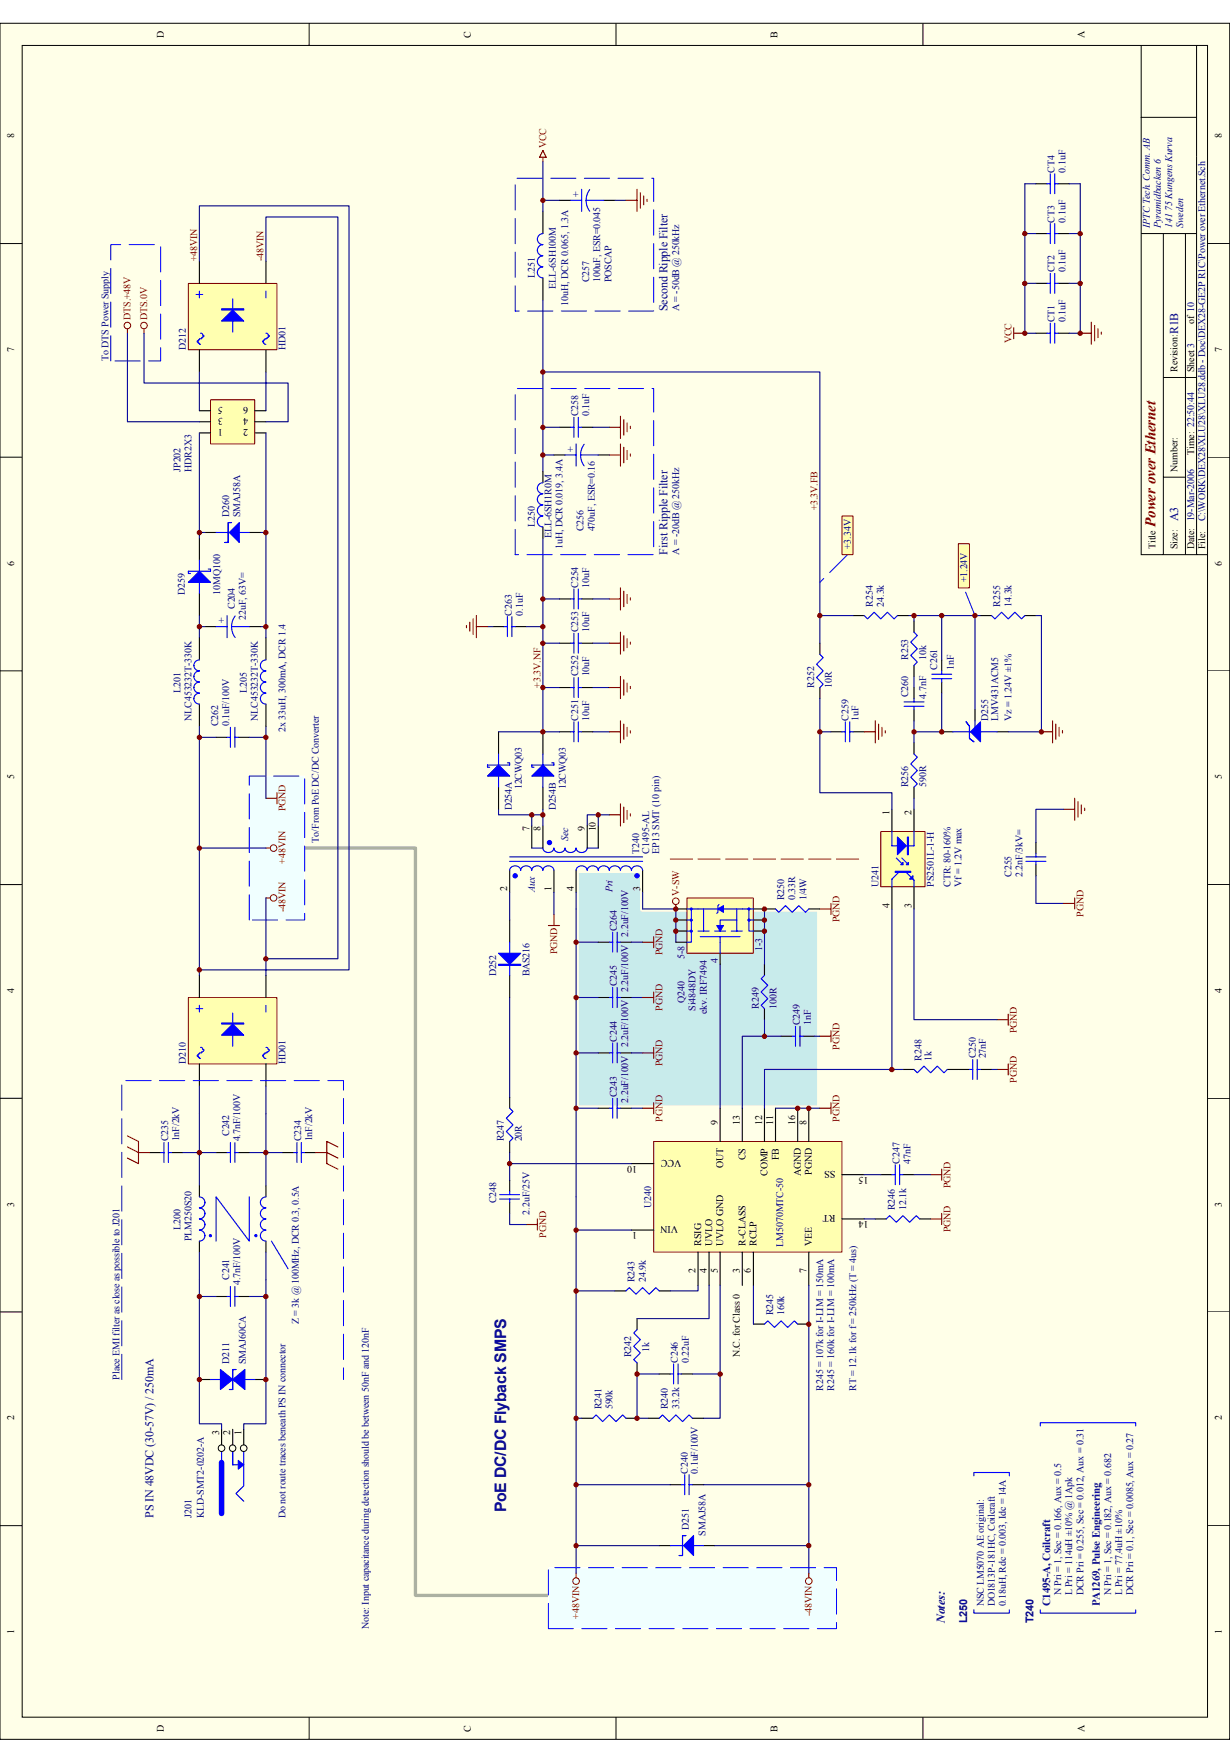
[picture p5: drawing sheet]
<svg xmlns="http://www.w3.org/2000/svg" width="297mm" height="420mm" viewBox="0 0 297 420" stroke-linecap="round" stroke-linejoin="round" font-family="sans-serif">
<defs><g id="words">
<text font-size="3.8" fill="#000080" x="122.3" y="365.2" transform="rotate(-90 122.3 365.2)">PoE DC/DC Flyback SMPS</text>
<text font-size="3.6" fill="#800000" x="279.1" y="127.2" transform="rotate(-90 279.1 127.2)">Power over Ethernet</text>
<g font-size="2.9" fill="#000080">
<text x="161.2" y="75.1" transform="rotate(-90 161.2 75.1)">Second Ripple Filter</text>
<text x="284.5" y="80.7" transform="rotate(-90 284.5 80.7)">R1B</text>
<text x="284.5" y="125.9" transform="rotate(-90 284.5 125.9)">A3</text>
<text x="161.2" y="133.9" transform="rotate(-90 161.2 133.9)">First Ripple Filter</text>
<text x="37.1" y="366.5" transform="rotate(-90 37.1 366.5)">PS IN 48VDC (30-57V) / 250mA</text>
<text x="228.1" y="391.9" transform="rotate(-90 228.1 391.9)">Notes:</text>
</g>
<g font-size="2.7" fill="#000080">
<text x="253.6" y="387.9" transform="rotate(-90 253.6 387.9)">C1495-A, Coilcraft</text>
<text x="265.6" y="387.9" transform="rotate(-90 265.6 387.9)">PA1269, Pulse Engineering</text>
</g>
<g font-size="2.6" fill="#000080">
<text x="233.5" y="391.9" transform="rotate(-90 233.5 391.9)">L250</text>
<text x="249.6" y="391.9" transform="rotate(-90 249.6 391.9)">T240</text>
</g>
<g font-size="2.4">
<text x="39.6" y="9.1" transform="rotate(-90 39.6 9.1)">D</text>
<text x="113.7" y="9.1" transform="rotate(-90 113.7 9.1)">C</text>
<text x="187.8" y="9.1" transform="rotate(-90 187.8 9.1)">B</text>
<text x="261.9" y="9.1" transform="rotate(-90 261.9 9.1)">A</text>
<text x="3.4" y="33.4" transform="rotate(-90 3.4 33.4)">8</text>
<text x="295.1" y="33.4" transform="rotate(-90 295.1 33.4)">8</text>
<text x="288.4" y="78.3" transform="rotate(-90 288.4 78.3)">of 10</text>
<text x="3.4" y="85" transform="rotate(-90 3.4 85)">7</text>
<text x="284.4" y="89.8" transform="rotate(-90 284.4 89.8)">Revision:</text>
<text x="288.4" y="89.8" transform="rotate(-90 288.4 89.8)">Sheet 3</text>
<text x="295.1" y="85" transform="rotate(-90 295.1 85)">7</text>
<text x="53.8" y="101" transform="rotate(-180 53.8 101)">3</text>
<text x="53.8" y="98.3" transform="rotate(-180 53.8 98.3)">5</text>
<text x="59.9" y="101" transform="rotate(-180 59.9 101)">4</text>
<text x="59.9" y="98.3" transform="rotate(-180 59.9 98.3)">6</text>
<text x="53.8" y="103.7" transform="rotate(-180 53.8 103.7)">1</text>
<text x="59.9" y="103.7" transform="rotate(-180 59.9 103.7)">2</text>
<text x="284.4" y="113.9" transform="rotate(-90 284.4 113.9)">Number:</text>
<text x="288.4" y="109.9" transform="rotate(-90 288.4 109.9)">Time: 22:50:44</text>
<text x="3.4" y="136.6" transform="rotate(-90 3.4 136.6)">6</text>
<text x="279" y="132.6" transform="rotate(-90 279 132.6)">Title</text>
<text x="284.4" y="132.6" transform="rotate(-90 284.4 132.6)">Size:</text>
<text x="288.4" y="132.6" transform="rotate(-90 288.4 132.6)">Date: 19-Mar-2006</text>
<text x="291.1" y="132.6" transform="rotate(-90 291.1 132.6)">File:</text>
<text x="295.1" y="136.6" transform="rotate(-90 295.1 136.6)">6</text>
<text x="3.4" y="188.2" transform="rotate(-90 3.4 188.2)">5</text>
<text x="295.1" y="188.2" transform="rotate(-90 295.1 188.2)">5</text>
<text x="214.8" y="196.8" transform="rotate(-90 214.8 196.8)">1</text>
<text x="220.2" y="196.8" transform="rotate(-90 220.2 196.8)">2</text>
<text x="127.8" y="200.8" transform="rotate(-90 127.8 200.8)">7</text>
<text x="130.5" y="200.8" transform="rotate(-90 130.5 200.8)">8</text>
<text x="141.2" y="200.8" transform="rotate(-90 141.2 200.8)">9</text>
<text x="143.9" y="200.8" transform="rotate(-90 143.9 200.8)">10</text>
<text x="122.5" y="215.2" transform="rotate(-90 122.5 215.2)">2</text>
<text x="133.2" y="215.2" transform="rotate(-90 133.2 215.2)">1</text>
<text x="138.6" y="215.2" transform="rotate(-90 138.6 215.2)">4</text>
<text x="154.6" y="215.2" transform="rotate(-90 154.6 215.2)">3</text>
<text x="214.8" y="219.2" transform="rotate(-90 214.8 219.2)">4</text>
<text x="220.2" y="219.2" transform="rotate(-90 220.2 219.2)">3</text>
<text x="3.4" y="239.8" transform="rotate(-90 3.4 239.8)">4</text>
<text x="295.1" y="239.8" transform="rotate(-90 295.1 239.8)">4</text>
<text x="173.3" y="271.6" transform="rotate(-90 173.3 271.6)">9</text>
<text x="178.7" y="271.6" transform="rotate(-90 178.7 271.6)">13</text>
<text x="184" y="271.6" transform="rotate(-90 184 271.6)">12</text>
<text x="186.7" y="271.6" transform="rotate(-90 186.7 271.6)">11</text>
<text x="192.1" y="271.6" transform="rotate(-90 192.1 271.6)">16</text>
<text x="194.7" y="271.6" transform="rotate(-90 194.7 271.6)">8</text>
<text x="153.8" y="281.4" transform="rotate(-180 153.8 281.4)">10</text>
<text x="164.5" y="280.1" transform="rotate(-180 164.5 280.1)">VCC</text>
<text x="180" y="280.2" transform="rotate(-90 180 280.2)">CS</text>
<text x="188" y="280.2" transform="rotate(-90 188 280.2)">FB</text>
<text x="174.7" y="282" transform="rotate(-90 174.7 282)">OUT</text>
<text x="185.4" y="283.9" transform="rotate(-90 185.4 283.9)">COMP</text>
<text x="193.4" y="283.9" transform="rotate(-90 193.4 283.9)">AGND</text>
<text x="196.1" y="283.6" transform="rotate(-90 196.1 283.6)">PGND</text>
<text x="201.7" y="282.8" transform="rotate(-180 201.7 282.8)">SS</text>
<text x="209.8" y="284.1" transform="rotate(-180 209.8 284.1)">15</text>
<text x="3.4" y="291.4" transform="rotate(-90 3.4 291.4)">3</text>
<text x="201.7" y="293.5" transform="rotate(-180 201.7 293.5)">RT</text>
<text x="295.1" y="291.4" transform="rotate(-90 295.1 291.4)">3</text>
<text x="153.8" y="297.5" transform="rotate(-180 153.8 297.5)">1</text>
<text x="163.7" y="296.2" transform="rotate(-180 163.7 296.2)">VIN</text>
<text x="209.8" y="294.8" transform="rotate(-180 209.8 294.8)">14</text>
<text x="169.3" y="300.8" transform="rotate(-90 169.3 300.8)">RSIG</text>
<text x="172" y="300.8" transform="rotate(-90 172 300.8)">UVLO</text>
<text x="174.7" y="300.8" transform="rotate(-90 174.7 300.8)">UVLO GND</text>
<text x="180" y="300.8" transform="rotate(-90 180 300.8)">R-CLASS</text>
<text x="182.7" y="300.8" transform="rotate(-90 182.7 300.8)">RCLP</text>
<text x="196.1" y="300.8" transform="rotate(-90 196.1 300.8)">VEE</text>
<text x="168" y="307.4" transform="rotate(-90 168 307.4)">2</text>
<text x="170.7" y="307.4" transform="rotate(-90 170.7 307.4)">4</text>
<text x="173.3" y="307.4" transform="rotate(-90 173.3 307.4)">5</text>
<text x="178.7" y="307.4" transform="rotate(-90 178.7 307.4)">3</text>
<text x="181.4" y="307.4" transform="rotate(-90 181.4 307.4)">6</text>
<text x="194.7" y="307.4" transform="rotate(-90 194.7 307.4)">7</text>
<text x="178.7" y="327.8" transform="rotate(-90 178.7 327.8)">N.C. for Class 0</text>
<text x="3.4" y="343" transform="rotate(-90 3.4 343)">2</text>
<text x="52.9" y="346.5" transform="rotate(-90 52.9 346.5)">3</text>
<text x="55.6" y="346.5" transform="rotate(-90 55.6 346.5)">2</text>
<text x="58.3" y="346.5" transform="rotate(-90 58.3 346.5)">1</text>
<text x="295.1" y="343" transform="rotate(-90 295.1 343)">2</text>
<text x="3.4" y="394.6" transform="rotate(-90 3.4 394.6)">1</text>
<text x="295.1" y="394.6" transform="rotate(-90 295.1 394.6)">1</text>
<text x="39.6" y="418.1" transform="rotate(-90 39.6 418.1)">D</text>
<text x="113.7" y="418.1" transform="rotate(-90 113.7 418.1)">C</text>
<text x="187.8" y="418.1" transform="rotate(-90 187.8 418.1)">B</text>
<text x="261.9" y="418.1" transform="rotate(-90 261.9 418.1)">A</text>
</g>
<g font-size="2.4" fill="#800000">
<text x="131.9" y="35.8" transform="rotate(-90 131.9 35.8)">VCC</text>
<text x="47.6" y="63.1" transform="rotate(-90 47.6 63.1)">+48VIN</text>
<text x="63.6" y="63.1" transform="rotate(-90 63.6 63.1)">-48VIN</text>
<text x="31.5" y="77.2" transform="rotate(-90 31.5 77.2)">DTS.+48V</text>
<text x="35.5" y="77.2" transform="rotate(-90 35.5 77.2)">DTS.0V</text>
<text x="244.2" y="82.9" transform="rotate(-90 244.2 82.9)">VCC</text>
<text x="197.4" y="123.2" transform="rotate(-90 197.4 123.2)">+3.3V.FB</text>
<text x="130.5" y="166" transform="rotate(-90 130.5 166)">+3.3V.NF</text>
<text x="69" y="196" transform="rotate(-90 69 196)">PGND</text>
<text x="69" y="208.5" transform="rotate(-90 69 208.5)">+48VIN</text>
<text x="69" y="220.3" transform="rotate(-90 69 220.3)">-48VIN</text>
<text x="164" y="216.3" transform="rotate(-90 164 216.3)">V-SW</text>
<text x="261.6" y="221.4" transform="rotate(-90 261.6 221.4)">PGND</text>
<text x="202.8" y="222.7" transform="rotate(-90 202.8 222.7)">PGND</text>
<text x="134.5" y="230.5" transform="rotate(-90 134.5 230.5)">PGND</text>
<text x="160" y="230.7" transform="rotate(-90 160 230.7)">PGND</text>
<text x="160" y="244.1" transform="rotate(-90 160 244.1)">PGND</text>
<text x="245.6" y="249.4" transform="rotate(-90 245.6 249.4)">PGND</text>
<text x="160" y="257.4" transform="rotate(-90 160 257.4)">PGND</text>
<text x="202.8" y="253.4" transform="rotate(-90 202.8 253.4)">PGND</text>
<text x="245.6" y="261.5" transform="rotate(-90 245.6 261.5)">PGND</text>
<text x="160" y="270.8" transform="rotate(-90 160 270.8)">PGND</text>
<text x="202.8" y="270.8" transform="rotate(-90 202.8 270.8)">PGND</text>
<text x="229.5" y="286.9" transform="rotate(-90 229.5 286.9)">PGND</text>
<text x="131.9" y="298.9" transform="rotate(-90 131.9 298.9)">PGND</text>
<text x="229.5" y="297.6" transform="rotate(-90 229.5 297.6)">PGND</text>
<text x="139.9" y="390.9" transform="rotate(-90 139.9 390.9)">+48VIN</text>
<text x="196.1" y="390.3" transform="rotate(-90 196.1 390.3)">-48VIN</text>
</g>
<g font-size="2.4" fill="#000080">
<text x="254.7" y="41.7" transform="rotate(-90 254.7 41.7)">CT4</text>
<text x="257.3" y="41.7" transform="rotate(-90 257.3 41.7)">0.1uF</text>
<text x="139.9" y="47.6" transform="rotate(-90 139.9 47.6)">+</text>
<text x="254.7" y="53.7" transform="rotate(-90 254.7 53.7)">CT3</text>
<text x="257.3" y="53.7" transform="rotate(-90 257.3 53.7)">0.1uF</text>
<text x="277.7" y="55.1" transform="rotate(-90 277.7 55.1)">IPTC Tech. Comm. AB</text>
<text x="280.4" y="55.1" transform="rotate(-90 280.4 55.1)">Pyramidbacken 6</text>
<text x="283" y="55.1" transform="rotate(-90 283 55.1)">141 75 Kungens Kurva</text>
<text x="285.7" y="55.1" transform="rotate(-90 285.7 55.1)">Sweden</text>
<text x="254.7" y="65.8" transform="rotate(-90 254.7 65.8)">CT2</text>
<text x="257.3" y="65.8" transform="rotate(-90 257.3 65.8)">0.1uF</text>
<text x="129.2" y="67.1" transform="rotate(-90 129.2 67.1)">L251</text>
<text x="134.3" y="69.8" transform="rotate(-90 134.3 69.8)">ELL-6SH100M</text>
<text x="142.3" y="68.2" transform="rotate(-90 142.3 68.2)">C257</text>
<text x="145" y="68.2" transform="rotate(-90 145 68.2)">100uF, ESR=0.045</text>
<text x="147.6" y="68.2" transform="rotate(-90 147.6 68.2)">POSCAP</text>
<text x="137.2" y="73.8" transform="rotate(-90 137.2 73.8)">10uH, DCR 0.065, 1.3A</text>
<text x="164" y="75.1" transform="rotate(-90 164 75.1)">A = -50dB @ 250kHz</text>
<text x="254.7" y="77.8" transform="rotate(-90 254.7 77.8)">CT1</text>
<text x="257.3" y="77.8" transform="rotate(-90 257.3 77.8)">0.1uF</text>
<text x="26.2" y="87.2" transform="rotate(-90 26.2 87.2)">To DTS Power Supply</text>
<text x="44.9" y="84.5" transform="rotate(-90 44.9 84.5)">D212</text>
<text x="69" y="84.5" transform="rotate(-90 69 84.5)">HD01</text>
<text x="139.6" y="100.5" transform="rotate(-90 139.6 100.5)">C258</text>
<text x="142.3" y="100.5" transform="rotate(-90 142.3 100.5)">0.1uF</text>
<text x="43.6" y="113.9" transform="rotate(-90 43.6 113.9)">JP202</text>
<text x="46.2" y="113.9" transform="rotate(-90 46.2 113.9)">HDR2X3</text>
<text x="138.6" y="109.1" transform="rotate(-90 138.6 109.1)">+</text>
<text x="55.3" y="124.9" transform="rotate(-90 55.3 124.9)">D260</text>
<text x="58" y="124.9" transform="rotate(-90 58 124.9)">SMAJ58A</text>
<text x="291.1" y="125.9" transform="rotate(-90 291.1 125.9)">C:\WORK\DEX28\XLU28\XLU28.ddb - Doc\DEX28-GE2P R1C\Power over Ethernet.Sch</text>
<text x="129.2" y="127.2" transform="rotate(-90 129.2 127.2)">L250</text>
<text x="133.2" y="129.9" transform="rotate(-90 133.2 129.9)">ELL-6SH1R0M</text>
<text x="140.9" y="128.3" transform="rotate(-90 140.9 128.3)">C256</text>
<text x="143.6" y="128.3" transform="rotate(-90 143.6 128.3)">470uF, ESR=0.16</text>
<text x="135.9" y="132.6" transform="rotate(-90 135.9 132.6)">1uH, DCR 0.019, 3.4A</text>
<text x="164" y="133.9" transform="rotate(-90 164 133.9)">A = -20dB @ 250kHz</text>
<text x="205.4" y="132.6" transform="rotate(-90 205.4 132.6)">+3.34V</text>
<text x="44.6" y="143.6" transform="rotate(-90 44.6 143.6)">D259</text>
<text x="53.2" y="143.6" transform="rotate(-90 53.2 143.6)">10MQ100</text>
<text x="139.6" y="142" transform="rotate(-90 139.6 142)">C254</text>
<text x="142.3" y="142" transform="rotate(-90 142.3 142)">10uF</text>
<text x="233.5" y="140.6" transform="rotate(-90 233.5 140.6)">+1.24V</text>
<text x="56.7" y="147" transform="rotate(-90 56.7 147)">C204</text>
<text x="59.4" y="149.7" transform="rotate(-90 59.4 149.7)">22uF, 63V=</text>
<text x="123.6" y="148.6" transform="rotate(-90 123.6 148.6)">C263</text>
<text x="126.2" y="148.6" transform="rotate(-90 126.2 148.6)">0.1uF</text>
<text x="210.8" y="146.5" transform="rotate(-90 210.8 146.5)">R254</text>
<text x="213.5" y="146.5" transform="rotate(-90 213.5 146.5)">24.3k</text>
<text x="241.6" y="146.5" transform="rotate(-90 241.6 146.5)">R255</text>
<text x="244.2" y="146.5" transform="rotate(-90 244.2 146.5)">14.3k</text>
<text x="54.3" y="150.5" transform="rotate(-90 54.3 150.5)">+</text>
<text x="139.6" y="152.6" transform="rotate(-90 139.6 152.6)">C253</text>
<text x="142.3" y="152.6" transform="rotate(-90 142.3 152.6)">10uF</text>
<text x="219.4" y="159.3" transform="rotate(-90 219.4 159.3)">R253</text>
<text x="223.6" y="159.3" transform="rotate(-90 223.6 159.3)">10k</text>
<text x="226.3" y="161.7" transform="rotate(-90 226.3 161.7)">C261</text>
<text x="230.3" y="161.7" transform="rotate(-90 230.3 161.7)">1nF</text>
<text x="43.6" y="167.4" transform="rotate(-90 43.6 167.4)">L201</text>
<text x="59.6" y="167.4" transform="rotate(-90 59.6 167.4)">L205</text>
<text x="139.6" y="163.3" transform="rotate(-90 139.6 163.3)">C252</text>
<text x="142.3" y="163.3" transform="rotate(-90 142.3 163.3)">10uF</text>
<text x="196.6" y="166" transform="rotate(-90 196.6 166)">R252</text>
<text x="200.9" y="166" transform="rotate(-90 200.9 166)">10R</text>
<text x="219.4" y="168.4" transform="rotate(-90 219.4 168.4)">C260</text>
<text x="223.6" y="168.7" transform="rotate(-90 223.6 168.7)">4.7nF</text>
<text x="46.2" y="174" transform="rotate(-90 46.2 174)">NLC453232T-330K</text>
<text x="52.7" y="175.4" transform="rotate(-90 52.7 175.4)">C262</text>
<text x="55.3" y="175.4" transform="rotate(-90 55.3 175.4)">0.1uF/100V</text>
<text x="62.3" y="174" transform="rotate(-90 62.3 174)">NLC453232T-330K</text>
<text x="69" y="176.7" transform="rotate(-90 69 176.7)">2x 33uH, 300mA, DCR 1.4</text>
<text x="139.6" y="174" transform="rotate(-90 139.6 174)">C251</text>
<text x="142.3" y="174" transform="rotate(-90 142.3 174)">10uF</text>
<text x="204.9" y="174" transform="rotate(-90 204.9 174)">C259</text>
<text x="207.3" y="174" transform="rotate(-90 207.3 174)">1uF</text>
<text x="238.6" y="174" transform="rotate(-90 238.6 174)">D255</text>
<text x="241" y="174" transform="rotate(-90 241 174)">LMV431ACM5</text>
<text x="244.2" y="174" transform="rotate(-90 244.2 174)">Vz = 1.24V ±1%</text>
<text x="126" y="190.6" transform="rotate(-90 126 190.6)">12CWQ03</text>
<text x="136.7" y="190.6" transform="rotate(-90 136.7 190.6)">12CWQ03</text>
<text x="219.4" y="190.1" transform="rotate(-90 219.4 190.1)">R256</text>
<text x="223.6" y="190.1" transform="rotate(-90 223.6 190.1)">590R</text>
<text x="123.6" y="195.7" transform="rotate(-90 123.6 195.7)">D254A</text>
<text x="134.3" y="195.7" transform="rotate(-90 134.3 195.7)">D254B</text>
<text x="77" y="203.4" transform="rotate(-90 77 203.4)">To/From PoE DC/DC Converter</text>
<text x="137.2" y="203.2" transform="rotate(-90 137.2 203.2)">Sec</text>
<text x="154.3" y="206.1" transform="rotate(-90 154.3 206.1)">T240</text>
<text x="156.7" y="206.1" transform="rotate(-90 156.7 206.1)">C1495-AL</text>
<text x="159.2" y="206.1" transform="rotate(-90 159.2 206.1)">EP13 SMT (10 pin)</text>
<text x="129.2" y="215.5" transform="rotate(-90 129.2 215.5)">Aux</text>
<text x="147.9" y="215.5" transform="rotate(-90 147.9 215.5)">Pri</text>
<text x="212.1" y="214.1" transform="rotate(-90 212.1 214.1)">U241</text>
<text x="225.5" y="214.1" transform="rotate(-90 225.5 214.1)">PS2501L-1-H</text>
<text x="229.5" y="214.1" transform="rotate(-90 229.5 214.1)">CTR: 80-160%</text>
<text x="232.2" y="214.1" transform="rotate(-90 232.2 214.1)">Vf = 1.2V max</text>
<text x="244.2" y="211.7" transform="rotate(-90 244.2 211.7)">C255</text>
<text x="246.9" y="211.7" transform="rotate(-90 246.9 211.7)">2.2nF/3kV=</text>
<text x="189.4" y="217.4" transform="rotate(-90 189.4 217.4)">R250</text>
<text x="192.1" y="217.4" transform="rotate(-90 192.1 217.4)">0.33R</text>
<text x="194.7" y="217.4" transform="rotate(-90 194.7 217.4)">1/4W</text>
<text x="149" y="224.8" transform="rotate(-90 149 224.8)">C264</text>
<text x="151.7" y="226.2" transform="rotate(-90 151.7 226.2)">2.2uF/100V</text>
<text x="165.3" y="231.5" transform="rotate(-90 165.3 231.5)">5-8</text>
<text x="173.3" y="232.6" transform="rotate(-90 173.3 232.6)">4</text>
<text x="184" y="229.6" transform="rotate(-90 184 229.6)">1-3</text>
<text x="119.8" y="235.8" transform="rotate(-90 119.8 235.8)">D252</text>
<text x="127.8" y="235.8" transform="rotate(-90 127.8 235.8)">BAS216</text>
<text x="149" y="238.2" transform="rotate(-90 149 238.2)">C245</text>
<text x="151.7" y="239.5" transform="rotate(-90 151.7 239.5)">2.2uF/100V</text>
<text x="165.3" y="242.2" transform="rotate(-90 165.3 242.2)">Q240</text>
<text x="168" y="244.1" transform="rotate(-90 168 244.1)">Si4848DY</text>
<text x="170.7" y="244.9" transform="rotate(-90 170.7 244.9)">ekv. IRF7494</text>
<text x="183.2" y="243.6" transform="rotate(-90 183.2 243.6)">R249</text>
<text x="187.5" y="243.6" transform="rotate(-90 187.5 243.6)">100R</text>
<text x="149" y="251.6" transform="rotate(-90 149 251.6)">C244</text>
<text x="193.1" y="247.6" transform="rotate(-90 193.1 247.6)">C249</text>
<text x="195.8" y="247.6" transform="rotate(-90 195.8 247.6)">1nF</text>
<text x="44.9" y="256.9" transform="rotate(-90 44.9 256.9)">D210</text>
<text x="69" y="256.9" transform="rotate(-90 69 256.9)">HD01</text>
<text x="151.7" y="252.9" transform="rotate(-90 151.7 252.9)">2.2uF/100V</text>
<text x="222.6" y="256.1" transform="rotate(-90 222.6 256.1)">R248</text>
<text x="225" y="256.1" transform="rotate(-90 225 256.1)">1k</text>
<text x="235.7" y="255.6" transform="rotate(-90 235.7 255.6)">C250</text>
<text x="238.1" y="255.6" transform="rotate(-90 238.1 255.6)">27nF</text>
<text x="149" y="264.9" transform="rotate(-90 149 264.9)">C243</text>
<text x="151.7" y="266.3" transform="rotate(-90 151.7 266.3)">2.2uF/100V</text>
<text x="40.6" y="275.6" transform="rotate(-90 40.6 275.6)">C235</text>
<text x="43.3" y="275.6" transform="rotate(-90 43.3 275.6)">1nF/2kV</text>
<text x="55.3" y="274.3" transform="rotate(-90 55.3 274.3)">C242</text>
<text x="58" y="275.6" transform="rotate(-90 58 275.6)">4.7nF/100V</text>
<text x="72.7" y="275.6" transform="rotate(-90 72.7 275.6)">C234</text>
<text x="75.4" y="275.6" transform="rotate(-90 75.4 275.6)">1nF/2kV</text>
<text x="121.7" y="275.6" transform="rotate(-90 121.7 275.6)">R247</text>
<text x="126" y="275.6" transform="rotate(-90 126 275.6)">20R</text>
<text x="217.2" y="281" transform="rotate(-90 217.2 281)">C247</text>
<text x="219.9" y="281" transform="rotate(-90 219.9 281)">47nF</text>
<text x="119.8" y="290.6" transform="rotate(-90 119.8 290.6)">C248</text>
<text x="127.8" y="293.3" transform="rotate(-90 127.8 293.3)">2.2uF/25V</text>
<text x="157.3" y="291.7" transform="rotate(-90 157.3 291.7)">U240</text>
<text x="216.1" y="292.2" transform="rotate(-90 216.1 292.2)">R246</text>
<text x="218.8" y="292.2" transform="rotate(-90 218.8 292.2)">12.1k</text>
<text x="43.6" y="297" transform="rotate(-90 43.6 297)">L200</text>
<text x="46.2" y="299.7" transform="rotate(-90 46.2 299.7)">PLM250S20</text>
<text x="189.1" y="301" transform="rotate(-90 189.1 301)">LM5070MTC-50</text>
<text x="55.3" y="309" transform="rotate(-90 55.3 309)">C241</text>
<text x="58" y="310.4" transform="rotate(-90 58 310.4)">4.7nF/100V</text>
<text x="153.3" y="309.6" transform="rotate(-90 153.3 309.6)">R243</text>
<text x="155.9" y="309.6" transform="rotate(-90 155.9 309.6)">24.9k</text>
<text x="186.7" y="317.6" transform="rotate(-90 186.7 317.6)">R245</text>
<text x="189.4" y="317.6" transform="rotate(-90 189.4 317.6)">160k</text>
<text x="72.2" y="319.7" transform="rotate(-90 72.2 319.7)">Z = 3k @ 100MHz, DCR 0.3, 0.5A</text>
<text x="55.3" y="329.4" transform="rotate(-90 55.3 329.4)">D211</text>
<text x="59.4" y="329.4" transform="rotate(-90 59.4 329.4)">SMAJ60CA</text>
<text x="152.5" y="327.8" transform="rotate(-90 152.5 327.8)">R242</text>
<text x="156.7" y="326.4" transform="rotate(-90 156.7 326.4)">1k</text>
<text x="163.7" y="329.1" transform="rotate(-90 163.7 329.1)">C246</text>
<text x="166.4" y="329.1" transform="rotate(-90 166.4 329.1)">0.22uF</text>
<text x="28.9" y="333.1" transform="rotate(-90 28.9 333.1)">Place EMI filter as close as possible to J201</text>
<text x="198.8" y="335.8" transform="rotate(-90 198.8 335.8)">R245 = 107k for I-LIM = 150mA</text>
<text x="201.4" y="335.8" transform="rotate(-90 201.4 335.8)">R245 = 160k for I-LIM = 100mA</text>
<text x="206.8" y="335.8" transform="rotate(-90 206.8 335.8)">RT = 12.1k for f = 250kHz (T = 4us)</text>
<text x="145.2" y="340.3" transform="rotate(-90 145.2 340.3)">R241</text>
<text x="147.9" y="340.3" transform="rotate(-90 147.9 340.3)">590k</text>
<text x="161.3" y="340.3" transform="rotate(-90 161.3 340.3)">R240</text>
<text x="164" y="340.3" transform="rotate(-90 164 340.3)">33.2k</text>
<text x="166.1" y="355.8" transform="rotate(-90 166.1 355.8)">C240</text>
<text x="168.5" y="355.8" transform="rotate(-90 168.5 355.8)">0.1uF/100V</text>
<text x="46.2" y="366.5" transform="rotate(-90 46.2 366.5)">J201</text>
<text x="49.2" y="366.5" transform="rotate(-90 49.2 366.5)">KLD-SMT2-0202-A</text>
<text x="69" y="366.5" transform="rotate(-90 69 366.5)">Do not route traces beneath PS IN connector</text>
<text x="166.4" y="369.5" transform="rotate(-90 166.4 369.5)">D251</text>
<text x="170.4" y="370.8" transform="rotate(-90 170.4 370.8)">SMAJ58A</text>
<text x="237.6" y="387.9" transform="rotate(-90 237.6 387.9)">NSC LM5070 AE original:</text>
<text x="240.2" y="387.9" transform="rotate(-90 240.2 387.9)">DO1813P-181HC, Coilcraft</text>
<text x="242.9" y="387.9" transform="rotate(-90 242.9 387.9)">0.18uH, Rdc = 0.003, Idc = 14A</text>
<text x="256.3" y="385.2" transform="rotate(-90 256.3 385.2)">N Pri = 1, Sec = 0.166, Aux = 0.5</text>
<text x="259" y="385.2" transform="rotate(-90 259 385.2)">L Pri = 114uH ±10% @ 1Apk</text>
<text x="261.6" y="385.2" transform="rotate(-90 261.6 385.2)">DCR Pri = 0.255, Sec = 0.012, Aux = 0.31</text>
<text x="268.3" y="385.2" transform="rotate(-90 268.3 385.2)">N Pri = 1, Sec = 0.182, Aux = 0.682</text>
<text x="271" y="385.2" transform="rotate(-90 271 385.2)">L Pri = 77.4uH ±10%</text>
<text x="273.7" y="385.2" transform="rotate(-90 273.7 385.2)">DCR Pri = 0.1, Sec = 0.0085, Aux = 0.27</text>
<text x="89" y="393.3" transform="rotate(-90 89 393.3)">Note: Input capacitance during detection should be between 50nF and 120nF</text>
</g>
</g></defs>
<path d="M0 5.6h297v414.4h-297z" fill="#ffffe8"/>
<g fill="none" stroke="#000" stroke-width=".24">
<path d="M0 5.6h297v414.4h-297zM5.4 11h286.2v403.6h-286.2zM74.7 5.6v5.4M148.8 5.6v5.4M222.9 5.6v5.4M275.6 11v17.3h13.4M289 11v122.9M275.6 28.3v105.6h16M0 58.8h5.4M275.6 56.4h13.4M280.9 56.4v77.5M286.3 56.4v77.5"/>
<path d="M291.6 58.8h5.4M280.9 91.2h8.1M0 110.4h5.4M280.9 115.2h5.4M291.6 110.4h5.4M0 162h5.4M291.6 162h5.4M0 213.6h5.4M291.6 213.6h5.4M0 265.2h5.4M291.6 265.2h5.4M0 316.8h5.4"/>
<path d="M291.6 316.8h5.4M0 368.4h5.4M291.6 368.4h5.4M74.7 414.6v5.4M148.8 414.6v5.4M222.9 414.6v5.4"/>
</g>
<path d="M139.1 210.1h16.1v9.4h42.8v48.1h-58.9z" fill-rule="evenodd" fill="#c8ebeb" stroke="#ffffe8" stroke-width="1.3"/>
<path d="M73.6 204.8h26.7v180.4h32.1" fill="none" stroke="#acb1a2" stroke-width=".8"/>
<path d="M132.5 378.6h69.5v14.6h-69.5z" fill="#f0ffff"/>
<path d="M132.4 378.6h69.6v14.7h-69.6z" fill="none" stroke="#fff" stroke-width=".24"/>
<path d="M60.2 187.4h13.4v34.7h-13.4z" fill="#f0ffff"/>
<path d="M60.2 187.4h13.4v34.8h-13.4z" fill="none" stroke="#fff" stroke-width=".24"/>
<path d="M53.5 353.2v12.3" fill="none" stroke="#00f" stroke-width="1.3"/>
<g fill="none" stroke="#00f" stroke-width=".27">
<path d="M131.1 59.1a1.34 1.34 0 0 0-1.3 1.3 1.34 1.34 0 0 0 1.3 1.4 1.33 1.33 0 0 0-1.3 1.3 1.33 1.33 0 0 0 1.3 1.3 1.32 1.32 0 0 0-1.3 1.4 1.32 1.32 0 0 0 1.3 1.3M131.1 56.4a1.32 1.32 0 0 0-1.3 1.3 1.32 1.32 0 0 0 1.3 1.4M137.8 48.4h2.7M140.5 45.7v5.3M141.5 48.4h4.3M142.4 45.8a4.3 4.3 0 0 0 0 5.2M48.2 159.4a1.32 1.32 0 0 0-1.4 1.3 1.32 1.32 0 0 0 1.4 1.3M48.2 162a1.34 1.34 0 0 0-1.4 1.4 1.34 1.34 0 0 0 1.4 1.3 1.33 1.33 0 0 0-1.4 1.3 1.33 1.33 0 0 0 1.4 1.4 1.32 1.32 0 0 0-1.4 1.3 1.32 1.32 0 0 0 1.4 1.3M53.5 350.5v2.7M56.2 353.7v-3.2v3.2M56.2 353.7h1.6M58.9 350.5v8.3l-1.9 1.8 1.9 1.9"/>
<path d="M164.5 358.5h.9M165.4 356.1v4.8M166.4 358.5h.8M166.4 356.1v4.8"/>
</g>
<path d="M57.5 352.6l1.4 1.1-1.4 1.1z" fill="#00f" stroke="#00f" stroke-width=".24"/>
<g fill="none" stroke="#000" stroke-width=".24">
<circle cx="53.5" cy="349.7" r=".8"/>
<circle cx="56.2" cy="349.7" r=".79"/>
<circle cx="58.9" cy="349.7" r=".8"/>
</g>
<path d="M131.1 51v5.4M135.1 48.4h2.7M145.8 48.4h2.7M131.1 67.1v5.3M48.2 154v5.3M48.2 170v5.4M53.5 345.1v3.8M56.2 345.1v3.8M58.9 345.1v3.8M161.9 358.5h2.6M167.2 358.5h2.7" fill="none" stroke="#000" stroke-width=".27"/>
<path d="M131.1 39v12M131.1 48.4h4M148.5 48.4h2.7M48.2 309v34.8h5.3v1.3M64.2 309v34.8h-5.3v1.3" fill="none" stroke="#000080" stroke-width=".27"/>
<path d="M131.1 36.4l.8 1.6h-1.6zM131.1 38v1M151.2 48.4h2.6M153.8 45.7v5.3M154.6 46.5v3.8M155.4 47.3v2.2M156.3 48.1v.6M30.8 79.4v1.1M64.2 204.8h1.1" fill="none" stroke="#800000" stroke-width=".27"/>
<g fill="none" stroke="#800000" stroke-width=".24">
<circle cx="30.8" cy="78.6" r=".79"/>
<circle cx="66.1" cy="204.8" r=".8"/>
</g>
<path d="M45.5 240.9h21.4v16h-21.4z" fill="#ffffb0"/>
<g fill="none" stroke="#800000" stroke-width=".24">
<path d="M45.5 240.9h21.4v16h-21.4z"/>
<circle cx="34.8" cy="78.6" r=".79"/>
</g>
<g fill="none" stroke="#000" stroke-width=".27">
<path d="M48.2 129.9v5.4M48.2 143.3v5.3M49.5 151.3h2.7M60.2 151.3h2.7M48.2 235.5v5.4M64.2 235.5v5.4M48.2 256.9v5.4M64.2 256.9v5.4M52.2 278.3h2.6M57.5 278.3h2.7M48.2 286.3v2.7M48.2 299.7v2.7"/>
<path d="M64.2 286.3v2.7M64.2 299.7v2.7M52.2 313.1h2.6M57.5 313.1h2.7M48.2 333.1h2.6M61.5 333.1h2.7"/>
</g>
<g fill="none" stroke="#00f" stroke-width=".27">
<path d="M48.2 135.3v2.6M50.3 137.4h.5v.5h-5.3v.6h.5M48.2 140.6v2.7M52.2 151.3h2.6M54.8 148.6v5.4M55.9 151.3h4.3M56.8 148.7a4.3 4.3 0 0 0 0 5.2M47.3 243.6h1.7M48.2 242.8v1.6M48.4 252.9h.3l.3 .5h.2v.3l-.5 .3v.2h-.5l-.3 .6h-.3v.2l.6 .3v.3h.2M56.2 244.6v8M64.2 252.9l.5 .3v.2h.3v.3l-.5 .3v.2h-.6v.3h-.2v.3h-.3v.2h.3l.2 .6h.3"/>
<path d="M64.2 242.8v1.6M54.8 278.3h.8M55.6 275.9v4.8M56.7 278.3h.8M56.7 275.9v4.8M48.2 289a1.32 1.32 0 0 1 1.3 1.3 1.32 1.32 0 0 1-1.3 1.4 1.33 1.33 0 0 1 1.3 1.3 1.33 1.33 0 0 1-1.3 1.3M48.2 294.4a1.33 1.33 0 0 1 1.3 1.3 1.33 1.33 0 0 1-1.3 1.3 1.33 1.33 0 0 1 1.3 1.4 1.33 1.33 0 0 1-1.3 1.3M60.2 289v10.7l-8-10.7v10.7M64.2 294.4a1.34 1.34 0 0 0-1.3 1.3 1.34 1.34 0 0 0 1.3 1.3 1.32 1.32 0 0 0-1.3 1.4 1.32 1.32 0 0 0 1.3 1.3M64.2 289a1.33 1.33 0 0 0-1.3 1.4 1.33 1.33 0 0 0 1.3 1.3 1.32 1.32 0 0 0-1.3 1.3 1.32 1.32 0 0 0 1.3 1.3M54.8 313.1h.8M55.6 310.7v4.8"/>
<path d="M56.7 310.7v4.8M56.7 313.1h.8M50.8 333.1h10.7"/>
</g>
<g fill="#00f" stroke="#00f" stroke-width=".27">
<path d="M53.5 250l2.7-2.7 2.7 2.7z"/>
<path d="M53.2 330.7l3 2.4-3 2.4z"/>
<path d="M56.2 333.1l2.9-2.4v4.8z"/>
<path d="M48.2 137.9l2.6 2.7h-5.3z"/>
<path d="M53.5 247h5.4v.3h-5.4z" fill-rule="evenodd"/>
<path d="M56.2 330.7v4.8h-.8h.8v-4.8h.8z" fill-rule="evenodd"/>
<circle cx="50.8" cy="298.4" r=".26"/>
<circle cx="61.8" cy="298.4" r=".27"/>
</g>
<path d="M48.2 269v17.3M48.2 278.3h4M60.2 278.3h4M64.2 269v17.3M48.2 302.4v6.6M48.2 313.1h4M60.2 313.1h4M64.2 302.4v6.6" fill="none" stroke="#000080" stroke-width=".27"/>
<path d="M124.4 75.1v-32.1h33.5v32.1h-33.5M29.4 333.1v-72.2h53.6v72.2" fill="none" stroke="#00f" stroke-width=".24" stroke-dasharray="6.1 2"/>
<path d="M34.8 79.4v1.1M64.2 192.8h2.7M66.9 191.4v2.7" fill="none" stroke="#800000" stroke-width=".27"/>
<path d="M45.5 68.4h21.4v16h-21.4z" fill="#ffffb0"/>
<path d="M45.5 68.4h21.4v16.1h-21.4z" fill="none" stroke="#800000" stroke-width=".24"/>
<path d="M48.2 63.1v5.3M64.2 63.1v5.3M48.2 84.5v5.3M64.2 84.5v5.3M144.5 254.2h2.7M144.5 240.9h2.7M149.8 254.2h2.7M149.8 240.9h2.7M144.5 267.6h2.7M149.8 267.6h2.7" fill="none" stroke="#000" stroke-width=".27"/>
<g fill="none" stroke="#00f" stroke-width=".27">
<path d="M47.3 71.1h1.7M48.2 70.3v1.6M56.2 72.2v8M64.2 70.3v1.6M48.4 80.5h.3l.3 .5h.2v.3l-.5 .2v.3h-.5l-.3 .5h-.3v.3h.3v.3l.5 .2M64.2 80.5l.5 .2v.3h.3v.3l-.5 .2v.3h-.6v.3l-.5 .2 .3 .6 .5 .2M148 238.5v4.8M149 238.5v4.8M147.2 254.2h.8M147.2 240.9h.8M148 251.8v4.9M149 254.2h.8"/>
<path d="M149 251.8v4.9M149 240.9h.8M147.2 267.6h.8M148 265.2v4.8M149 265.2v4.8M149 267.6h.8"/>
</g>
<g fill="#00f" stroke="#00f" stroke-width=".27">
<path d="M53.5 77.5l2.7-2.6 2.7 2.6z"/>
<path d="M53.5 74.6h5.4v.3h-5.4z" fill-rule="evenodd"/>
</g>
<path d="M152.5 254.2h2.7M152.5 240.9h2.7M48.2 262.3v6.7M64.2 262.3v6.7M152.5 267.6h2.7" fill="none" stroke="#000080" stroke-width=".27"/>
<path d="M157.9 239.5v2.7M155.2 254.2h2.7M155.2 240.9h2.7M157.9 252.9v2.7M155.2 267.6h2.7M157.9 266.3v2.7" fill="none" stroke="#800000" stroke-width=".27"/>
<path d="M157.9 275.6h45.4v26.7h-45.4z" fill="#ffffb0"/>
<path d="M157.9 275.6h45.4v26.8h-45.4z" fill="none" stroke="#800000" stroke-width=".24"/>
<g fill="none" stroke="#000" stroke-width=".27">
<path d="M135.1 103.2h2.7M140.5 103.2h2.7M198 155.3v2.7M206 148.6h2.7M216.7 148.6h2.7M220.7 150v2.6M227.4 159.3v2.7M236.8 148.6h2.7M247.5 148.6h2.7M135.1 176.7h2.7M140.5 176.7h2.7M198 166v2.7"/>
<path d="M200.7 176.7h2.6M206 176.7h2.7M220.7 160.7v2.6M220.7 166v2.7M220.7 171.4v2.6M220.7 179.4v2.7M227.4 164.7v2.7M220.7 190.1v2.7M184.6 219.5h2.7M195.3 219.5h2.7M123.1 222.2v5.3M123.1 235.5v5.4"/>
<path d="M184.6 232.8v2.7M184.6 243.6v2.6M188.6 250.2h2.7M194 250.2h2.7M218.1 258.2h2.6M228.8 258.2h5.3M236.8 258.2h2.7M123.1 264.9v2.7M123.1 275.6v2.7M173.9 267.6v8M179.3 267.6v8M184.6 267.6v8"/>
<path d="M187.3 267.6v8M192.6 267.6v8M195.3 267.6v8M123.1 285v2.7M123.1 290.3v2.7M152.5 297h5.4M152.5 281h5.4M203.3 283.6h5.4M203.3 294.3h5.4M211.4 294.3h2.6M212.7 283.6h2.7M218.1 283.6h2.6"/>
<path d="M222.1 294.3h2.6M148.5 311.7h2.7M153.8 318.4v2.7M159.2 311.7h2.7M168.6 302.4v8M171.2 302.4v8M173.9 302.4v8M179.3 302.4v8M181.9 302.4v8M181.9 319.7h2.7M192.6 319.7h2.7M195.3 302.4v8"/>
<path d="M153.8 329.1v2.7M159.2 331.8h2.7M164.5 331.8h2.7M140.5 342.5h2.7M151.2 342.5h2.6M156.5 342.5h2.7M167.2 342.5h2.7"/>
</g>
<g fill="none" stroke="#00f" stroke-width=".27">
<path d="M137.8 103.2h.8M138.6 100.8v4.8M139.7 100.8v4.8M139.7 103.2h.8M198 158l.8 .8-1.6 1.6 1.6 1.6-1.6 1.6 1.6 1.6-.8 .8M208.7 148.6l.8 .8 1.6-1.6 1.6 1.6 1.6-1.6 1.6 1.6 .8-.8M220.7 152.6l.8 .8-1.6 1.7 1.6 1.6-1.6 1.6 1.6 1.6-.8 .8M239.5 148.6l.8 .8 1.6-1.6 1.6 1.6 1.6-1.6 1.6 1.6 .8-.8M137.8 176.7h.8M138.6 174.3v4.8M139.7 176.7h.8M139.7 174.3v4.8"/>
<path d="M203.3 176.7h.9M204.2 174.3v4.8M205.2 176.7h.8M205.2 174.3v4.8M218.3 169.5h4.8M218.3 170.6h4.8M220.7 168.7v.8M220.7 170.6v.8M225 162.8h4.8M225 163.9h4.8M227.4 162v.8M227.4 163.9v.8"/>
<path d="M220.7 182.1l.8 .7-1.6 1.7 1.6 1.6-1.6 1.6 1.6 1.6-.8 .8M187.3 219.5l.8 .8 1.6-1.6 1.6 1.6 1.6-1.6 1.6 1.6 .8-.8M123.1 227.5v8M184.6 235.5l-.8 .8 1.6 1.6-1.6 1.6 1.6 1.6-1.6 1.7 .8 .8M191.3 250.2h.8M192.1 247.8v4.8M193.2 250.2h.8M193.2 247.8v4.8M220.7 258.2l.8 .8 1.6-1.6 1.6 1.6 1.7-1.6 1.6 1.6 .8-.8M234.1 258.2h.8M234.9 255.9v4.8M236 258.2h.8"/>
<path d="M236 255.9v4.8M123.1 267.6l.8 .8-1.6 1.6 1.6 1.6-1.6 1.6 1.6 1.6-.8 .8M120.7 288.5h4.8M120.7 289.5h4.8M123.1 287.7v.8M123.1 289.5v.8M214 294.3l.8-.7 1.7 1.5 1.6-1.5 1.6 1.5 1.6-1.5 .8 .7M215.4 283.6h.8M216.2 281.3v4.8M217.3 283.6h.8M217.3 281.3v4.8M151.2 311.7l.8-.8 1.6 1.6 1.6-1.6 1.6 1.6 1.6-1.6 .8 .8"/>
<path d="M184.6 319.7l.8-.7 1.6 1.5 1.6-1.5 1.6 1.5 1.6-1.5 .8 .7M153.8 321.1l-.8 .8 1.6 1.6-1.6 1.6 1.6 1.6-1.6 1.6 .8 .8M161.9 331.8h.8M162.7 329.4v4.8M163.7 331.8h.8M163.7 329.4v4.8M143.2 342.5l.8-.8 1.5 1.6 1.7-1.6 1.6 1.6 1.6-1.6 .8 .8M159.2 342.5l.8-.8 1.6 1.6 1.6-1.6 1.6 1.6 1.6-1.6 .8 .8"/>
</g>
<g fill="none" stroke="#000080" stroke-width=".27">
<path d="M173.9 232.8v34.8M196.7 250.2h1.3M218.1 258.2h-33.5v9.4M187.3 267.6h10.7M139.1 297h13.4M139.1 289v90.9M220.7 283.6h4M171.2 310.4v8h-17.4M173.9 310.4v32.1h-4M181.9 310.4v9.3M195.3 310.4v69.5M159.2 331.8h-5.4v10.7h2.7"/>
<path d="M167.2 331.8h6.7M139.1 358.5h22.8M169.9 358.5h25.4"/>
</g>
<g fill="none" stroke="#800000" stroke-width=".27">
<path d="M198 219.5h2.7M200.7 218.2v2.6M132.4 223.5h2.7M133.8 220.8v2.7M198 250.2h2.7M200.7 248.9v2.7M240.8 258.2h2.7M243.5 256.9v2.7M198 267.6h2.7M200.7 266.3v2.7M224.7 283.6h2.7M224.7 294.3h2.7"/>
<path d="M227.4 282.3v2.7M227.4 293v2.7"/>
</g>
<g fill="#00f" stroke="#00f" stroke-width=".27">
<path d="M120.4 230.2h5.4l-2.7 2.6z"/>
<path d="M120.4 232.8h5.4v.3h-5.4z" fill-rule="evenodd"/>
</g>
<path d="M212.7 200.8h10.7v13.3h-10.7z" fill="#ffffb0"/>
<g fill="none" stroke="#800000" stroke-width=".24">
<path d="M212.7 200.8h10.7v13.3h-10.7z"/>
<circle cx="66.1" cy="216.8" r=".79"/>
<circle cx="139.1" cy="381.8" r=".8"/>
<circle cx="195.3" cy="381.8" r=".8"/>
</g>
<g fill="none" stroke="#000" stroke-width=".27">
<path d="M131.1 113.9v2.7M133.8 109.9h2.7M144.5 109.9h2.7M131.1 127.2v2.7M135.1 155.3h2.7M135.1 144.6h2.7M140.5 155.3h2.7M140.5 144.6h2.7M135.1 166h2.7M140.5 166h2.7M227.4 176.7h2.7M235.5 171.4v2.6"/>
<path d="M240.8 176.7h2.7M215.4 195.4v5.4M220.7 195.4v5.4M215.4 214.1v5.4M220.7 214.1v5.4"/>
</g>
<g fill="none" stroke="#00f" stroke-width=".27">
<path d="M131.1 116.6a1.33 1.33 0 0 0-1.3 1.3 1.33 1.33 0 0 0 1.3 1.3 1.33 1.33 0 0 0-1.3 1.4 1.33 1.33 0 0 0 1.3 1.3M136.5 109.9h2.6M139.1 107.2v5.4M140.2 109.9h4.3M141.1 107.3a4.3 4.3 0 0 0 0 5.2M131.1 124.6a1.32 1.32 0 0 0-1.3 1.3 1.32 1.32 0 0 0 1.3 1.3M131.1 121.9a1.32 1.32 0 0 0-1.3 1.4 1.32 1.32 0 0 0 1.3 1.3M137.8 155.3h.8M137.8 144.6h.8M138.6 142.2v4.8M138.6 152.9v4.8M139.7 142.2v4.8"/>
<path d="M139.7 152.9v4.8M139.7 155.3h.8M139.7 144.6h.8M137.8 166h.8M138.6 163.6v4.8M139.7 166h.8M139.7 163.6v4.8M230.1 176.7h10.7M235.5 174v2.7M215.4 200.8v3.4h5.3v-3.4M216.5 207.2l1.6 1.6M217 210.7l-1.6 1.6v1.8"/>
<path d="M217.8 207.2l1.6 1.6M218.9 210.7l1.8 1.8v1.6"/>
</g>
<g fill="#00f" stroke="#00f" stroke-width=".27">
<path d="M216.7 202.1l2.2 2.1-2.2 2.2z"/>
<path d="M219.4 208.2v.6h-.5z"/>
<path d="M218.1 208.2v.6h-.6z"/>
<path d="M219.7 212.3l.8-.8v.8z"/>
<path d="M234.4 176.7l2.4-2.4v4.8z"/>
<path d="M219.1 202.1h.3v4.3h-.3z" fill-rule="evenodd"/>
<path d="M216.2 210.4h3.7v.3h-3.7z" fill-rule="evenodd"/>
<path d="M233.3 174.3l.8 1.1v2.9l1.1 .8-1.1-.8v-2.9z" fill-rule="evenodd"/>
</g>
<g fill="none" stroke="#800000" stroke-width=".27">
<path d="M147.2 103.2h2.6M147.2 109.9h2.6M149.8 100.5v5.4M149.8 107.2v5.4M150.6 101.3v3.8M150.6 108v3.8M151.4 102.1v2.2M151.4 108.8v2.1M152.2 102.9v.6M152.2 109.6v.5M147.2 155.3h2.6M147.2 144.6h2.6"/>
<path d="M149.8 142v5.3M149.8 152.6v5.4M150.6 142.8v3.7M150.6 153.4v3.8M151.4 143.6v2.1M151.4 154.3v2.1M152.2 144.4v.5M152.2 155.1v.5M147.2 176.7h2.6M147.2 166h2.6M149.8 163.3v5.4M149.8 174v5.4"/>
<path d="M150.6 164.1v3.8M150.6 174.8v3.8M151.4 164.9v2.2M151.4 175.6v2.2M152.2 165.7v.6M152.2 176.4v.6M208.7 176.7h2.7M211.4 174v5.4M212.2 174.8v3.8M213 175.6v2.2M213.8 176.4v.6M251.5 176.7h2.7"/>
<path d="M254.2 174v5.4M255 174.8v3.8M255.8 175.6v2.2M256.6 176.4v.6M147.2 196.8h2.6M149.8 194.1v5.3M150.6 194.9v3.7M151.4 195.7v2.1M152.2 196.5v.5M64.2 216.8h1.1M240.8 246.2h2.7M243.5 244.9v2.7"/>
<path d="M139.1 379.9v1.1M195.3 379.9v1.1"/>
</g>
<g fill="none" stroke="#000080" stroke-width=".27">
<path d="M131.1 72.4v41.5M131.1 89.8h66.9v58.8M131.1 103.2h4M131.1 109.9h2.7M143.2 103.2h4M131.1 129.9v46.8M131.1 155.3h4M131.1 144.6h4M143.2 155.3h4M143.2 144.6h4M206 148.6h-8v6.7M219.4 148.6h17.4"/>
<path d="M220.7 148.6v1.4M227.4 148.6v10.7M235.5 148.6v22.8M250.2 148.6h1.3v28.1h-8M131.1 166h4M143.2 176.7h4M143.2 166h4M198 168.7v8h2.7M198 176.7v14.7h17.4v4M220.7 163.3v2.7M220.7 174v5.4M227.4 167.4v9.3h-6.7"/>
<path d="M147.2 196.8h-5.4v2.6M220.7 192.8v2.6M139.1 219.5v69.5M155.2 219.5h8v8M215.4 219.5v38.7M220.7 219.5v26.7h20.1M139.1 254.2h5.4M139.1 240.9h5.4M239.5 258.2h1.3M139.1 267.6h5.4M208.7 283.6h4M208.7 294.3h2.7"/>
<path d="M139.1 311.7h9.4M168.6 310.4v1.3h-6.7"/>
</g>
<path d="M161.9 207.4h5.3" fill="none" stroke="#bf0000" stroke-width=".27"/>
<path d="M26.8 87.2v-28.1h12v28.1h-12M204.7 133.9l-6.7 6.7M235.5 148.6l-2.7-6.6" fill="none" stroke="#00f" stroke-width=".24" stroke-dasharray="6.1 2"/>
<path d="M231.5 131.3h2.6v10.6h-2.6z" fill="#ffffb0"/>
<path d="M231.4 131.3h2.7v10.7h-2.7z" fill="none" stroke="#800000" stroke-width=".24"/>
<path d="M203.4 124.6h2.6v9.3h-2.6z" fill="#ffffb0"/>
<path d="M203.3 124.6h2.7v9.3h-2.7z" fill="none" stroke="#800000" stroke-width=".24"/>
<g fill="none" stroke="#000" stroke-width=".27">
<path d="M52.2 178h2.6M57.5 178h2.7M120.4 176.7v5.4M131.1 176.7v5.4M120.4 190.1v5.3M128.4 199.4v5.4M131.1 190.1v5.3M131.1 199.4v5.4M141.8 199.4v5.4M144.5 199.4v5.4M123.1 210.1v5.4M133.8 210.1v5.4"/>
<path d="M139.1 210.1v5.4M155.2 210.1v5.4M250.2 203.4v2.7M250.2 208.8v2.7"/>
</g>
<g fill="none" stroke="#00f" stroke-width=".27">
<path d="M54.8 178h.8M55.6 175.6v4.9M56.7 178h.8M56.7 175.6v4.9M120.4 182.1v2.6M120.4 187.4v2.7M122.5 184.2h.6v.5h-5.4v.6h.6M131.1 182.1v2.6M131.1 187.4v2.7M133.2 184.2h.6v.5h-5.4v.6h.6M123.1 210.1a1.36 1.36 0 0 1 1.3-1 1.36 1.36 0 0 1 1.3 1 1.37 1.37 0 0 1 1.4-1 1.37 1.37 0 0 1 1.3 1 1.38 1.38 0 0 1 1.3-1 1.38 1.38 0 0 1 1.4 1M123.1 206.9h32.1"/>
<path d="M123.1 208h32.1M128.4 204.8h2.7a1.36 1.36 0 0 0 1.3 1.1 1.36 1.36 0 0 0 1.4-1.1M131.1 210.1a1.36 1.36 0 0 1 1.3-1 1.36 1.36 0 0 1 1.4 1M139.1 210.1a1.37 1.37 0 0 1 1.4-1 1.37 1.37 0 0 1 1.3 1 1.37 1.37 0 0 1 1.3-1 1.37 1.37 0 0 1 1.4 1 1.37 1.37 0 0 1 1.3-1 1.37 1.37 0 0 1 1.3 1 1.38 1.38 0 0 1 1.4-1 1.38 1.38 0 0 1 1.3 1 1.37 1.37 0 0 1 1.4-1 1.37 1.37 0 0 1 1.3 1 1.38 1.38 0 0 1 1.3-1 1.38 1.38 0 0 1 1.4 1M144.5 204.8h-2.7a1.37 1.37 0 0 1-1.3 1.1 1.37 1.37 0 0 1-1.4-1.1 1.37 1.37 0 0 1-1.3 1.1 1.37 1.37 0 0 1-1.3-1.1 1.38 1.38 0 0 1-1.4 1.1 1.38 1.38 0 0 1-1.3-1.1M247.8 206.9h4.8M247.8 208h4.8M250.2 206.1v.8M250.2 208v.8"/>
</g>
<g fill="#00f" stroke="#00f" stroke-width=".24">
<circle cx="124.4" cy="211.5" r=".52"/>
<circle cx="153.8" cy="211.5" r=".53"/>
<circle cx="132.7" cy="203.5" r=".53"/>
</g>
<path d="M120.4 176.7h14.7M120.4 195.4v1.4h10.7v-1.4M128.4 196.8v2.6M131.1 196.8v2.6M144.5 196.8v2.6M256.9 195.4h-6.7v8M250.2 211.5v6.7h6.7M139.1 342.5h1.4" fill="none" stroke="#000080" stroke-width=".27"/>
<g fill="#00f" stroke="#00f" stroke-width=".27">
<path d="M120.4 184.7l2.7 2.7h-5.4z"/>
<path d="M128.4 187.4l2.7-2.7 2.7 2.7z"/>
</g>
<path d="M256.9 195.4h2.6M259.5 192.8v5.3M260.3 193.6v3.7M261.1 194.4v2.1M261.9 195.1v.6M256.9 218.2h2.6M259.5 216.8v2.7" fill="none" stroke="#800000" stroke-width=".27"/>
<path d="M165.9 216.8h16v13.4h-16z" fill="#ffffb0"/>
<path d="M165.9 216.8h16v13.4h-16z" fill="none" stroke="#800000" stroke-width=".24"/>
<path d="M163.2 219.5h2.7M181.9 219.5h2.7M163.2 227.5h2.7M163.2 224.8h2.7M163.2 222.2h2.7M173.9 230.2v2.6M181.9 224.8h2.7M181.9 222.2h2.7" fill="none" stroke="#000" stroke-width=".27"/>
<g fill="none" stroke="#00f" stroke-width=".27">
<path d="M165.9 219.5h1.1M169.9 219.5v5.3M173.7 218.4l-.3 .3v1.6l-.3 .2M177.9 219.5v5.3M180.9 219.5v5.3h1M181.9 219.5h-14.9v8h-1.1M165.9 224.8h1.1M165.9 222.2h1.1M168.6 224.8h2.6M169.1 226.2h9.6M172.6 224.8h2.7M173.9 226.2v4"/>
<path d="M176.6 224.8h2.7M177.9 222.2h-4v2.6M180.9 222.2h1"/>
</g>
<g fill="#00f" stroke="#00f" stroke-width=".27">
<path d="M173.1 223.5h1.6l-.8 1.3z"/>
<path d="M173.4 219.5l1.3-.8v1.6z"/>
</g>
<g fill="#00f" stroke="#00f" stroke-width=".24">
<circle cx="166.9" cy="224.8" r=".25"/>
<circle cx="166.9" cy="222.2" r=".25"/>
<circle cx="166.9" cy="219.5" r=".25"/>
<circle cx="180.9" cy="222.2" r=".26"/>
<circle cx="180.9" cy="219.5" r=".26"/>
</g>
<path d="M123.1 215.5v6.7M133.8 215.5v5.3M139.1 215.5v4M155.2 215.5v4M184.6 219.5v13.3M123.1 240.9v24M184.6 246.2v4M188.6 250.2h-9.3v17.4M123.1 278.3v2.7h29.4M123.1 293v2.7h4M123.1 281v4" fill="none" stroke="#000080" stroke-width=".27"/>
<path d="M127.1 295.7h2.7M129.8 294.3v2.7" fill="none" stroke="#800000" stroke-width=".27"/>
<path d="M50.9 96.5h10.6v10.7h-10.6z" fill="#ffffb0"/>
<g fill="none" stroke="#800000" stroke-width=".24">
<path d="M50.8 96.5h10.7v10.7h-10.7z"/>
<circle cx="163.2" cy="217.6" r=".79"/>
</g>
<g fill="none" stroke="#000" stroke-width=".27">
<path d="M250.2 56.4h2.6M250.2 44.4h2.6M255.5 56.4h2.7M255.5 44.4h2.7M250.2 68.4h2.6M255.5 68.4h2.7M48.2 99.2h2.6M61.5 99.2h2.7M250.2 80.5h2.6M255.5 80.5h2.7M48.2 104.5h2.6M48.2 101.8h2.6"/>
<path d="M61.5 104.5h2.7M61.5 101.8h2.7M49.5 128.6h2.7M60.2 128.6h2.7M64.2 154v5.3M119.1 151.3h2.6M124.4 151.3h2.7M64.2 170v5.4M144.5 227.5h2.7M149.8 227.5h2.7M36.1 278.3h2.7M41.5 278.3h2.7"/>
<path d="M68.2 278.3h2.7M73.6 278.3h2.7M159.2 373.2h2.7M169.9 373.2h2.7"/>
</g>
<g fill="none" stroke="#000080" stroke-width=".27">
<path d="M247.5 56.4h2.7M250.2 44.4h-2.7v36.1h2.7M258.2 44.4h2.7v36.1h-2.7M258.2 56.4h2.7M48.2 63.1v-13.4h36.1v184.5h-36.1M64.2 63.1v-10.7h17.4v179.1h-17.4M247.5 68.4h2.7M258.2 68.4h2.7M30.8 80.5v21.3h17.4M34.8 80.5v12h34.8v9.3h-5.4M48.2 89.8v9.4M64.2 89.8v9.4"/>
<path d="M48.2 104.5v25.4M64.2 104.5v49.5M48.2 128.6h1.3M62.9 128.6h1.3M48.2 148.6v5.4M48.2 151.3h1.3M62.9 151.3h1.3M117.7 151.3h1.4M127.1 151.3h4M48.2 175.4v60.1M48.2 178h4M60.2 178h4"/>
<path d="M64.2 175.4v17.4M48.2 204.8h16M64.2 216.8v18.7M139.1 227.5h5.4M152.5 227.5h2.7M44.2 278.3h4M64.2 278.3h4M139.1 373.2h20.1M172.6 373.2h22.7"/>
</g>
<path d="M124.4 133.9v-40.1h33.5v40.1h-33.5M60.2 222.2v-34.8h13.4v34.8h-13.4M132.4 393.3v-14.7h69.6v14.7h-69.6" fill="none" stroke="#00f" stroke-width=".24" stroke-dasharray="6.1 2"/>
<g fill="none" stroke="#00f" stroke-width=".27">
<path d="M252.8 56.4h.8M252.8 44.4h.8M253.6 42v4.8M253.6 54v4.8M254.7 42v4.8M254.7 54v4.8M254.7 56.4h.8M254.7 44.4h.8M252.8 68.4h.8M253.6 66v4.8M253.6 78.1v4.8M254.7 66v4.8"/>
<path d="M254.7 78.1v4.8M254.7 68.4h.8M252.8 80.5h.8M254.7 80.5h.8M52.2 128.6h8M64.2 159.4a1.32 1.32 0 0 0-1.3 1.3 1.32 1.32 0 0 0 1.3 1.3M121.7 151.3h.8M122.5 148.9v4.8M123.6 151.3h.8M123.6 148.9v4.8M64.2 162a1.34 1.34 0 0 0-1.3 1.4 1.34 1.34 0 0 0 1.3 1.3 1.33 1.33 0 0 0-1.3 1.3 1.33 1.33 0 0 0 1.3 1.4 1.32 1.32 0 0 0-1.3 1.3 1.32 1.32 0 0 0 1.3 1.3M147.2 227.5h.8"/>
<path d="M148 225.1v4.8M149 227.5h.8M149 225.1v4.8M38.8 278.3h.8M39.6 275.9v4.8M40.7 278.3h.8M40.7 275.9v4.8M70.9 278.3h.8M71.7 275.9v4.8M72.8 278.3h.8M72.8 275.9v4.8M65.6 299.7l4 6.7"/>
<path d="M235.2 356.4v-.8h8.6v.8M251.2 344.3v-.8h23.1v.8M161.9 373.2h8M235.2 388.7v.8h8.6v-.8M251.2 388.7v.8h23.1v-.8"/>
</g>
<g fill="#00f" stroke="#00f" stroke-width=".27">
<path d="M165.1 373.2l2.4-2.4v4.8z"/>
<path d="M55.4 128.6l2.4-2.4v4.8z"/>
<path d="M164.8 370.8h.8h-.8v4.8h-.8h.8z" fill-rule="evenodd"/>
<path d="M55.1 126.2h.8h-.8v4.8h-.8h.8z" fill-rule="evenodd"/>
</g>
<g fill="none" stroke="#800000" stroke-width=".27">
<path d="M244.8 79.1v2.7M263.5 77.8v5.3M264.4 78.6v3.7M265.2 79.4v2.1M244.8 80.5h2.7M260.9 80.5h2.6M266 80.2v.5M112.6 151v.6M113.5 150.2v2.2M114.3 149.4v3.8M115 148.6v5.4M115 151.3h2.7"/>
<path d="M163.2 218.4v1.1M155.2 227.5h2.7M157.9 226.2v2.6M30.8 277l2.6 1.3h2.7M30.8 274.3l2.6 1.3v5.4l-2.6-1.4M76.3 278.3h2.6l2.7 1.3M81.6 277l-2.7-1.4v5.4l2.7 1.3"/>
</g>
<path d="M168.6 207.4h5.3M175.3 207.4h5.3M181.9 207.4h5.4M188.6 207.4h5.4M195.3 207.4h5.4M202 207.4h5.3" fill="none" stroke="#bf0000" stroke-width=".27"/>
<g fill="#800000" stroke="#800000" stroke-width=".24">
<circle cx="48.2" cy="333.1" r=".53"/>
<circle cx="64.2" cy="333.1" r=".53"/>
<circle cx="48.2" cy="278.3" r=".53"/>
<circle cx="64.2" cy="278.3" r=".53"/>
<circle cx="195.3" cy="267.6" r=".53"/>
<circle cx="192.6" cy="267.6" r=".53"/>
<circle cx="153.8" cy="331.8" r=".53"/>
<circle cx="153.8" cy="342.5" r=".53"/>
<circle cx="195.3" cy="319.8" r=".53"/>
<circle cx="184.6" cy="219.5" r=".52"/>
<circle cx="173.9" cy="331.8" r=".53"/>
<circle cx="195.3" cy="358.5" r=".53"/>
<circle cx="139.1" cy="358.5" r=".52"/>
<circle cx="139.1" cy="297" r=".52"/>
<circle cx="227.4" cy="176.7" r=".53"/>
<circle cx="251.5" cy="176.7" r=".52"/>
<circle cx="220.7" cy="148.6" r=".53"/>
<circle cx="235.4" cy="148.6" r=".53"/>
<circle cx="220.7" cy="176.7" r=".53"/>
<circle cx="227.4" cy="148.6" r=".53"/>
<circle cx="198" cy="176.7" r=".52"/>
<circle cx="215.4" cy="258.3" r=".53"/>
<circle cx="131.1" cy="176.7" r=".52"/>
<circle cx="131.1" cy="166" r=".52"/>
<circle cx="131.1" cy="155.3" r=".52"/>
<circle cx="131.1" cy="144.6" r=".52"/>
<circle cx="139.1" cy="311.7" r=".52"/>
<circle cx="139.1" cy="267.6" r=".52"/>
<circle cx="139.1" cy="254.3" r=".52"/>
<circle cx="139.1" cy="240.9" r=".52"/>
<circle cx="144.5" cy="196.8" r=".52"/>
<circle cx="139.1" cy="342.5" r=".52"/>
<circle cx="131.1" cy="196.8" r=".52"/>
<circle cx="128.4" cy="196.8" r=".53"/>
<circle cx="184.6" cy="224.8" r=".52"/>
<circle cx="163.2" cy="224.8" r=".53"/>
<circle cx="163.2" cy="222.2" r=".53"/>
<circle cx="184.6" cy="222.2" r=".52"/>
<circle cx="123.1" cy="281" r=".53"/>
<circle cx="184.6" cy="250.2" r=".52"/>
<circle cx="48.2" cy="204.8" r=".53"/>
<circle cx="48.2" cy="128.6" r=".53"/>
<circle cx="64.2" cy="128.6" r=".53"/>
<circle cx="48.2" cy="151.3" r=".53"/>
<circle cx="64.2" cy="151.3" r=".53"/>
<circle cx="64.2" cy="178.1" r=".53"/>
<circle cx="48.2" cy="178.1" r=".53"/>
<circle cx="64.2" cy="231.5" r=".53"/>
<circle cx="48.2" cy="234.2" r=".53"/>
<circle cx="139.1" cy="373.2" r=".52"/>
<circle cx="195.3" cy="373.2" r=".53"/>
<circle cx="131.1" cy="151.3" r=".52"/>
<circle cx="247.5" cy="80.5" r=".53"/>
<circle cx="260.9" cy="80.5" r=".53"/>
<circle cx="247.5" cy="68.4" r=".53"/>
<circle cx="247.5" cy="56.4" r=".53"/>
<circle cx="260.9" cy="68.4" r=".53"/>
<circle cx="260.9" cy="56.4" r=".53"/>
<circle cx="48.2" cy="313.1" r=".53"/>
<circle cx="64.2" cy="313.1" r=".53"/>
<circle cx="139.1" cy="227.5" r=".52"/>
<circle cx="163.2" cy="219.5" r=".53"/>
<circle cx="131.1" cy="48.4" r=".52"/>
<circle cx="198" cy="148.6" r=".52"/>
<circle cx="131.1" cy="103.2" r=".52"/>
<circle cx="131.1" cy="109.9" r=".52"/>
<circle cx="131.1" cy="89.8" r=".52"/>
</g>
<use href="#words"/>
</svg>
